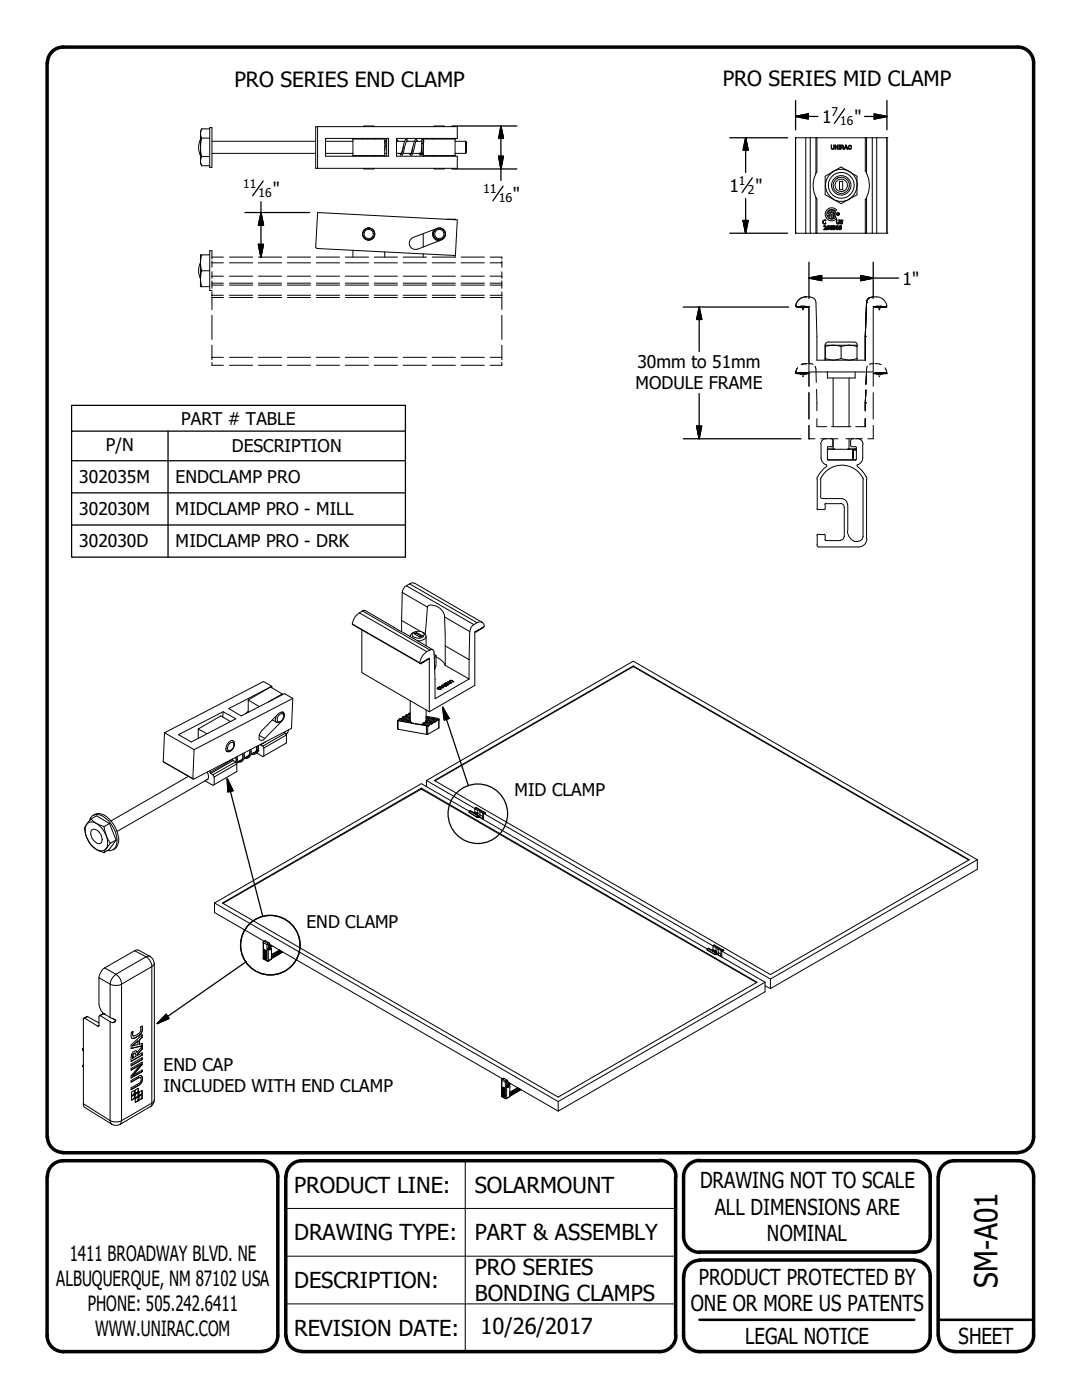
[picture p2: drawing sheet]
<svg xmlns="http://www.w3.org/2000/svg" width="216mm" height="279mm" viewBox="0 0 216 279" stroke-linecap="round" stroke-linejoin="round" font-family="sans-serif">
<defs><g id="words">
<text font-size="6.3" x="199" y="257.1" transform="rotate(-90 199 257.1)">SM-A01</text>
<g font-size="4.4">
<text x="58.7" y="238">PRODUCT LINE:</text>
<text x="94.7" y="238">SOLARMOUNT</text>
<text x="139.7" y="237.1">DRAWING NOT TO SCALE</text>
<text x="142.6" y="242.4">ALL DIMENSIONS ARE</text>
<text x="58.7" y="247.5">DRAWING TYPE:</text>
<text x="94.7" y="247.5">PART &amp; ASSEMBLY</text>
<text x="153" y="247.6">NOMINAL</text>
<text x="58.7" y="257">DESCRIPTION:</text>
<text x="94.7" y="254.4">PRO SERIES</text>
<text x="139.4" y="256.4">PRODUCT PROTECTED BY</text>
<text x="94.7" y="259.7">BONDING CLAMPS</text>
<text x="137.9" y="261.6">ONE OR MORE US PATENTS</text>
<text x="58.7" y="266.6">REVISION DATE:</text>
<text x="95.9" y="266.3">10/26/2017</text>
<text x="148.7" y="268.2">LEGAL NOTICE</text>
<text x="191.3" y="268.2">SHEET</text>
</g>
<g font-size="4.2">
<text x="46.8" y="17.3">PRO SERIES END CLAMP</text>
<text x="144.2" y="17.1">PRO SERIES MID CLAMP</text>
<text x="13.9" y="251.7">1411 BROADWAY BLVD. NE</text>
<text x="11.2" y="256.7">ALBUQUERQUE, NM 87102 USA</text>
<text x="17.5" y="261.7">PHONE: 505.242.6411</text>
<text x="19" y="266.7">WWW.UNIRAC.COM</text>
</g>
<g font-size="3.5">
<text x="164" y="24.4">1</text>
<text x="170.5" y="24.4">&quot;</text>
<text x="54.4" y="38.9">&quot;</text>
<text x="145.5" y="38.2">1</text>
<text x="150.7" y="38.2">&quot;</text>
<text x="180.1" y="56.8">1&quot;</text>
<text x="126.8" y="77.7">MODULE FRAME</text>
<text x="127.2" y="73.5">30mm to 51mm</text>
<text x="36.1" y="84.8">PART # TABLE</text>
<text x="21.1" y="90">P/N</text>
<text x="46.2" y="90.3">DESCRIPTION</text>
<text x="15.8" y="96.5">302035M</text>
<text x="35.1" y="96.5">ENDCLAMP PRO</text>
<text x="15.8" y="102.8">302030M</text>
<text x="35.1" y="102.8">MIDCLAMP PRO - MILL</text>
<text x="15.8" y="109.2">302030D</text>
<text x="35.1" y="109.2">MIDCLAMP PRO - DRK</text>
<text x="102.7" y="158.9">MID CLAMP</text>
<text x="61.2" y="185.2">END CLAMP</text>
<text x="32.6" y="213.7">END CAP</text>
<text x="32.6" y="217.9">INCLUDED WITH END CLAMP</text>
</g>
<text font-size="3.4" x="102.3" y="39.9">&quot;</text>
<text font-size="2.5" x="96.4" y="38.6">11</text>
<g font-size="2.4">
<text x="165.9" y="23.2">7</text>
<text x="167.6" y="25">16</text>
<text x="48.5" y="37.6">11</text>
<text x="51.6" y="39.4">16</text>
<text x="99.5" y="40.4">16</text>
<text x="147.4" y="37">1</text>
<text x="149.2" y="38.8">2</text>
</g>
</g></defs>
<!-- layer: Visible (ANSI) -->
<g fill="none" stroke="#000" stroke-width=".2">
<path d="M40 27.9a3.6 3.6 0 0 0 0 3.1M40.3 31.2l-.3 .9 .3 1M40.3 27.6l-.3 1.8 .3 1.8M40.3 25.7l-.3 1 .3 .9M40.3 25.7l-.3 .5v6.4l.3 .5M40.3 31.2h1.5M40.3 33.1h1.5M40.3 27.6h1.5M40.3 25.7h1.5M41.8 25.5h.5v7.9h-.5zM42.3 30.6h20.7M42.3 28.2h20.7"/>
<path d="M63 25.3h28.2v2.3h-12.1v3.6h12.1v2.4h-28.2zM63.4 25.3v8.3M65 30.6h5.4M65 28.2h5.4M65 27.6h12.5v3.6h-12.5zM70.4 31.1h6.4M70.4 27.7h6.4M70.4 27.6v3.6M72.4 27.6v.1M72.4 31.1v.1M72.5 25.3l.1-.2h1.9l.2 .2M72.5 33.6l.1 .1h1.9l.2-.1"/>
<path d="M74.8 27.6v.1M74.8 31.1v.1M76.8 30.6h.4M76.8 28.2h.1M76.8 27.6v3.6M77.2 27.8l-.4 .8M77.2 28.3l-.4 1.7M77.2 27.6v3.6M79.1 27.8l.3 .4M79.1 30.6h1M79.1 28.2h1.7M79.2 28.1l-.1 .2"/>
<path d="M80.5 30.6h1.5M81.1 28.2h.1M81.1 28.1l-.3 1a2.98 2.98 0 0 1-.7 1.9l-.3-.4M81.1 28.2h1.6M81.4 28.2a.35 .35 0 0 0-.5-.3l-.8 2.8M82 30.6h.1M82.4 30.6h1.6M83 28.2h.1M83 28.2h1.1M83.1 28.1l-.9 2.8a.35 .35 0 0 1-.5-.3M83.3 28.2l-.1-.3-.2-.1-.3 .3-.7 2.6M83.9 30.6h.1"/>
<path d="M84.5 30.6h-.2l.2 .2-.3 .1M84.5 28l-.2-.2-.2 .2v2l-.2 .7M84.5 28.6l-.2 1.9-.3 .5-.4-.4M84.5 28.2h.1M84.5 27.6v3.6M84.5 31.1h6.3M84.5 27.7h6.3M86.4 27.6v.1M86.4 31.1v.1M86.6 25.3l.1-.2h1.9l.1 .2M86.6 33.6l.1 .1h1.9l.1-.1M88.8 27.6v.1"/>
<path d="M88.8 31.1v.1M90.8 30.6h2.1M90.8 28.2h2.1M90.8 27.6v3.6M92.9 28.2v2.4M92.9 28.2l.2 .2v2l-.2 .2M158.7 27.5h.1M158.7 27.5h18.3M158.7 27.5v19M163 27.5v6.7a5.6 5.6 0 0 0 0 5.6v6.7M164.7 35.2l3.1-1.9 1.6 .9 1.6 1v3.7l-3.2 1.7-3.1-1.7zM165.9 29v.6l.2 .1 .3-.1v-.6l-.1 .8-.4-.1z"/>
<path d="M166.3 39.8a3.2 3.2 0 0 0 3.2 0M166.3 34.2a3.2 3.2 0 0 1 4.8 2.8M166.3 34.3a3.1 3.1 0 0 0 0 5.4M166.6 29l.5 .6v-.6h.2v.8l-.5-.7v.7h-.2zM167.4 29h.2v.8h-.2zM167.5 36.2v1.6M167.6 37.8h.1M167.6 37.8h.5M167.7 29h.6v.2l-.2 .2 .3 .4-.4-.4h-.2v.4h-.1zM167.8 29.1h.4l.1 .1-.5 .1zM168.1 36.2h.1M168.1 37.8h.1"/>
<path d="M168.1 36.2h-.5M168.1 36.2v1.6M168.7 29h.1l.4 .8h-.2v-.3h-.3l-.2 .3zM168.8 29.1l.1 .4h-.2zM169.4 29.1l.2-.1 .3 .2-.4-.1-.1 .5 .2 .1 .3-.2a.38 .38 0 0 1-.6 .2 .38 .38 0 0 1 .1-.6zM171 37a3.1 3.1 0 0 1-1.6 2.7M172.7 27.5v6.7a5.2 5.2 0 0 1 0 5.6v6.7M177 27.5h.1M177 27.5v19M40 52.4a3.6 3.6 0 0 0 0 3.2M40 52.5l.3 1.5M40.3 50.9l-.3 1.6"/>
<path d="M40.3 54l-.3 1.6 .3 1.6M40.3 54h1.5M41.8 50.9h-1.8v6.3h1.8M42.3 51.7v-1.7h-.5v8h.5M42.3 52.1v1.2M42.3 54.2v1.4M42.3 56.1v.5M42.3 56.8v.7M42.3 58.2v.9M42.3 59.2v2.6M42.3 51.3h2.3M45.8 51.3h4.6"/>
<path d="M51.6 51.3h4.6M57.3 51.3h4.7M63.1 51.3h4.7M63.4 42.4l27.8 1.5-.3 7.1-27.7-1.4-.2-.3zM68.9 51.3h4.6M70.4 50v1.3M74.7 51.3h4.6M76.8 50.3v1M80.5 51.3h4.6M82.5 47.4a1.24 1.24 0 0 0-.8 1.6 1.24 1.24 0 0 0 1.6 .7M84.5 46.6v2.7M84.5 50.7v.6"/>
<path d="M86.2 51.3h4.7M86.6 45.9a1.37 1.37 0 0 0-.2 1.4 1.37 1.37 0 0 0 1.3 .8M87.2 45.6l-4.7 1.8M87.2 45.5a1.24 1.24 0 0 1 1.6 .8 1.24 1.24 0 0 1-.7 1.6M88 45.6a1.17 1.17 0 0 1 .7 1.7 1.17 1.17 0 0 1-1.9 .2 1.17 1.17 0 0 1 .3-1.8M88.1 47.9l-4.7 1.8M89.2 43.8h1.6v.1M90.8 51v.3M92 51.3h4.6M97.8 51.3h2.3M158.7 46.5h.1M158.7 46.5h18.3"/>
<path d="M160.8 59.2h.1M160.8 59.2h.9M160.8 59.2a2.06 2.06 0 0 0-2 1.8M161.7 59.3a1.11 1.11 0 0 1 1.1 1.1M164.1 44.1l.4-.2h.3v.2h-.5v.2l.2 .3 .2-.1 .1 .1-.5 .1-.2-.3zM164.4 45.1h.4v.3l-.3 .3h.4v.1h-.5l.4-.5-.1-.2-.3 .1zM164.4 45.2h.1M165.1 45.5h.3v.2l-.2 .1zM165.1 43l.3 .4 .4 .2M165.2 45.1l.2-.1-.3 .4 .4 .1-.1 .3h-.2l-.2-.3zM165.2 42.5l.4 .4v.3M165.4 42.9l-.2 .1"/>
<path d="M165.4 42.9l.2 .3M165.4 45.1h.1M165.5 42.4l.4 .4v.8M165.6 42.3l-.2 .1M165.7 45.5l.2-.1 .1 .3h-.3zM165.7 45.1l.4-.1-.4 .4 .4 .1v.3h-.2a.42 .42 0 0 1-.2-.7zM165.8 41.9l-.4 .2-.3 .4M165.9 41.9v.5h-.3v-.1M166.1 45.1h.1M166.2 45.7h.1M166.2 45.1l.2-.1a.43 .43 0 0 1 .3 .5 .43 .43 0 0 1-.5 .3l.4-.3h-.4zM166.3 45.1h.3v.3l-.2 .1z"/>
<path d="M166.3 43.5l-.2 .1M166.4 43.1l.2 .2a.86 .86 0 0 0-.5-1.4v1.7M166.5 42.9l-.1 .3M166.6 42.6h-.3v-.3l.2 .3M166.6 45.4h.1M166.6 42.9h-.3v.6M166.7 42.1a.98 .98 0 0 0-1.4 0 .98 .98 0 0 0 0 1.4 .98 .98 0 0 0 1.4-.1M166.8 42.1l.1-.2a1.3 1.3 0 0 0-1.8-.1 1.3 1.3 0 0 0 0 1.9 1.3 1.3 0 0 0 1.8-.1M166.8 43.4l.1 .2M166.9 43.9h.1l.1 .7h.2l.1-.7h.1v.5a.32 .32 0 0 1-.3 .3 .32 .32 0 0 1-.3-.3zM166.9 45.1l.2 .1 .1 .3-.1 .3-.2-.3zM166.9 45a.41 .41 0 0 1 .4 .4 .41 .41 0 0 1-.4 .4l-.1-.1z"/>
<path d="M167.1 42.9h.1M167.1 42.6l.2 .1M167.1 42.7h.1M167.2 42.7l.2 .2-.1-.4h-.2v.4M167.3 42.7h.1M167.3 42.7h-.1M167.4 45.7h.1M167.4 45.1l.2-.1a.43 .43 0 0 1 .3 .5 .43 .43 0 0 1-.5 .3l.4-.3h-.4zM167.5 45.1h.3v.3l-.2 .1zM167.7 43.9h.4v.2l-.3-.1-.1 .1 .4 .2v.3h-.5v-.1l.4 .1v-.2l-.4-.3zM167.8 45.4h.1M168.1 44.1h.1"/>
<path d="M173.4 59.4l-.4 .4-.1 .6 .1-.6zM174 59.3a1.11 1.11 0 0 0-1.1 1.1M174.1 59.2h.1M174.1 59.2h.8M174.9 59.2a2.06 2.06 0 0 1 2 1.8M177 46.5h.1M42.3 62.9v4.9M42.3 68.9v2.9M42.3 72.3v.6h2.3M45.8 72.9h4.6M51.6 72.9h4.6M57.3 72.9h4.7"/>
<path d="M63.1 72.9h4.7M68.9 72.9h4.6M74.7 72.9h4.6M80.5 72.9h4.6M86.2 72.9h4.7M92 72.9h4.6M97.8 72.9h2.3M158.8 61l.1 .3M158.8 74.4l.1 .1M158.9 74.5h.1M158.9 61.3h.1M158.9 61.2h.1"/>
<path d="M159 74.5h.1M159.1 74.5h.1M159.1 61.2l-.1 .1M159.1 61.2h.1M159.1 73.4l-.3 1M159.1 74.5h.2M159.1 61.2l.1 .1M159.2 74.5h.1M159.2 61.3h.1M159.2 61.2h.1M159.3 74.5h.1M159.3 61.2v.1"/>
<path d="M159.3 61.2h.1M159.4 61.2h.1M159.4 74.5h.1M159.4 61.2v.1M159.4 61.3h.1M159.5 61.2h.1M159.5 74.5h.1M159.6 74.5h.1M159.6 61.2h.1M159.6 61.2l-.1 .1M159.6 74.5h.2M159.6 74.5v.1h.4l.1 .2"/>
<path d="M159.6 61.2l.1 .1M159.7 74.5h.1M159.7 61.3h.1M159.7 61.2h.1M159.8 74.5h.1M159.8 61.3h.2M159.9 74.5h.1M160 74.5h.1M160 61.3h.1M160 61.2h.1M160.1 74.5h.1M160.1 74.5h.2"/>
<path d="M160.1 75l.1 .2 .1-.2M160.2 74.5h.1M160.2 61.3h-.2l.2 .5 .3-.5M160.2 61.3h.1M160.2 61.2h.1M160.3 74.5h.1M160.3 61.3h.2M160.4 74.5h.1M160.5 74.5h.1M160.5 61.3h.1M160.5 61.2h.1M160.5 74.5h.2"/>
<path d="M160.6 74.5h.1M160.6 61.2l-.1 .1M160.7 74.5h.1M160.7 61.2v.1M160.7 61.3h.1M160.7 61.2h.1M160.8 74.5h.1M160.8 72.6h.1M160.8 72.6h.3M160.8 72.6l-.9 .2M160.8 74.5v.1h-.3l-.1 .2M160.8 61.2v.1l-1.2-.1"/>
<path d="M160.8 61.2v.1M160.9 61.2h.1M160.9 74.5h.1M160.9 61.2l.1 .1M161 74.5h.1M161 61.3h.1M161 61.2h.1M161 74.5h.2M161.1 74.5h.1M161.1 61.2l-.1 .1M161.1 61.2l.1 .1M161.2 74.5h.1"/>
<path d="M161.2 61.3h.1M161.2 61.2h.1M161.3 61.3l.1-.1v13h12.8v-13l.2 .1M161.3 74.5h-.1M161.4 74.5h.1M161.4 72.6l.8 .1M161.4 74.5v2.6M161.4 78.4v5.2M162.6 73.1l.2 .6 .1 2.6M162.8 60.4l.2 11.5h9.7v-4.8M162.9 77.7l.1 4.3M164.7 71.6a4.1 4.1 0 0 0 3.1 0"/>
<path d="M164.7 69.2a5.1 5.1 0 0 1 3.1 0M164.7 68.9v3M164.7 68.9h6.3v3M164.7 68.9a.6 .6 0 0 1 .6-.6h5.2a.6 .6 0 0 1 .6 .6M165.1 74.2v1.2h5.5v-1.2M166.2 75.4v9.8M167.8 71.6a4.1 4.1 0 0 0 3.2 0M167.8 69.2a5.1 5.1 0 0 1 3.2 0M167.8 69.2v2.4M169.4 75.4v9.8M172.7 67.1h.1M172.8 77.9l-.1 2.5"/>
<path d="M172.8 77.7l-.1 2.7M172.9 74.2l-.1 2.5M172.9 60.4l-.2 6.7M173.1 73.1l-.2 .6-.1 2.6M174.2 78.4v5.2M174.4 74.5h.1M174.4 74.5h-.2v2.6M174.4 72.6l-.9 .1M174.4 74.5h.2M174.4 61.2h.1M174.5 74.5h.1M174.5 61.3h.1"/>
<path d="M174.6 74.5h.1M174.6 61.2l-.1 .1M174.6 61.2h.1M174.6 72.6l1.2 .2M174.6 61.2l.1 .1M174.7 74.5h.1M174.7 61.2h.1M174.8 74.5h.1M174.8 61.3h.1M174.8 61.2v.1M174.8 61.2h.1M174.9 74.5h.1"/>
<path d="M174.9 74.5v.1h.4v.2M174.9 61.2v.1l1.2-.1M174.9 61.2v.1M174.9 74.5h.2M175 61.2h.1M175 74.5h.1M175 61.3h.1M175.1 74.5h.1M175.1 61.2l-.1 .1M175.1 61.2l.1 .1M175.2 74.5h.1M175.2 61.2h.1"/>
<path d="M175.3 74.5h.1M175.3 61.3h.2M175.3 61.3l.2 .5 .2-.5h-.2M175.3 61.3h.1M175.3 74.5h.2M175.4 74.5h.1M175.4 75l.1 .2 .1-.2M175.5 74.5h.1M175.5 61.2h.1M175.5 61.3h.1M175.6 74.5h.1M175.7 74.5h.1"/>
<path d="M175.7 61.2h.1M175.8 74.5h.1M175.8 61.3h.2M175.8 61.3h.1M175.8 74.5h.2M175.9 74.5h.1M176 74.5h.1M176 61.2h.1M176 61.3h.1M176.1 74.5h.1M176.1 74.5v.1h-.4l-.1 .2M176.1 61.2l-.1 .1"/>
<path d="M176.1 61.2h.1M176.1 61.2l.1 .1M176.2 74.5h.1M176.2 61.2h.1M176.3 74.5h.1M176.3 61.3h.1M176.3 74.5h.2M176.4 61.2h.1M176.4 61.2l-.1 .1M176.4 74.5h.1M176.4 61.2l.1 .1M176.5 74.5h.1"/>
<path d="M176.5 61.2h.1M176.5 61.3h.1M176.6 74.5h.1M176.6 73.4l.3 1M176.6 61.2h.1M176.6 61.2l-.1 .1M176.7 74.5h.1M176.7 61.2v.1M176.7 61.2h.1M176.8 74.5h.1M176.8 61.3h.1M176.9 74.4l-.1 .1"/>
<path d="M177 61l-.2 .3M161.4 87.6h.1M161.4 87.6h1.2M161.4 84.9v2.7M163 83.6v1.6h2M163.1 95.6v5.9M163.1 95.1l-.1 .5M163.7 99.1l.2 .3 .2 .1M163.7 95.4v.2M163.8 95.6v3.5M163.8 87.6h3.4M163.8 95.5a4.7 4.7 0 0 1 4.2-2.7 4.7 4.7 0 0 1 4.2 2.7"/>
<path d="M163.8 88.7v2.7M163.8 91.3a1.49 1.49 0 0 0 1.1 1.5M164.1 99.5h3.8M164.8 92.7l.2 .2-.1 .2-1.2 1.1-.5 1M164.9 87.5a1.17 1.17 0 0 0-1.1 1.2M165.1 89.7h5.2l.1 .2 .2-.3 .3 .3M165.1 89.3v2.3M165.1 89.6l1.5 .1M165.1 91.8h5.7M165.1 91.6l.2 .2M165.3 89.2h.7M165.3 91.8h5.4"/>
<path d="M165.3 89.1l-.2 .2M165.7 87.5l.5 .3v.2M165.9 85.2h3.9M166.2 88.1v.8M166.2 88.9l-.2 .3M166.2 87.6v2M167.9 99.5a1.24 1.24 0 0 1 1.2 1.2M168.8 87.6h3.3M169.2 89.6h.1M169.2 89.6v.1M169.2 89.6h1.7M169.4 87.6v2"/>
<path d="M169.7 88.1v.8M169.7 88.9l.3 .3M170 89.2h.7M170.3 87.5l-.5 .3-.1 .2M170.7 89.1l.2 .2M170.9 91.6l-.2 .2M170.9 89.3v2.3M171 87.5a1.17 1.17 0 0 1 1.2 1.2M171.2 92.7l-.2 .3 1.2 1.2 .6 1M172.1 91.3a1.49 1.49 0 0 1-1 1.5M172.1 88.7v2.7M172.2 95.6v11.4a.98 .98 0 0 1-1 1"/>
<path d="M172.2 95.4l.1 .2M172.7 80.4h.1M172.7 80.4v1.6M172.7 83.6v1.6h-1.9M172.9 95.1l.1 .5M172.9 95.6v12M174.2 84.9v2.7h-1M163 108.7l.2 .4 .2 .1M163 101.5l.2 .2M163.1 106.9v1.8M163.2 106.6l-.2 .2M163.3 106.7h1.1"/>
<path d="M163.3 101.7h1.1M163.4 109.2h7.9M164.4 106.6l.3 .2v.8M164.6 107.7l.2 .2M164.7 101.5l-.3 .2M164.7 100.7v.8M164.8 100.5l-.2 .2M164.8 107.9h2.9M164.8 100.5h2.9M167.7 100.5a.79 .79 0 0 1 .8 .8v5.8M168.4 107.1a.73 .73 0 0 1-.7 .7M169.1 105.9a2.25 2.25 0 0 0 1.5 2.2"/>
<path d="M169.2 100.8v5.1M170.6 108.1h.1M170.8 108.1h.4M173 107.5a1.62 1.62 0 0 1-1.6 1.7M49.5 139.7v2.5M49.5 139.7l2.3 1.3M54.2 137l-1.6-1-19.8 10.2M54.2 137l-8.5 4.4 2.4 1.5 8.7-4.5 1.6 1M54.2 137v.3M56.3 138.5v.1M56.3 138.5l-2.8 1.6M56.3 138.5l-2.3-1.4-4.5 2.6"/>
<path d="M58.4 139.4l-.2 6-19.6 10.1M58.4 139.4l-19.7 10.2M72.2 125.7v8.5l13.5 7.8M80.1 123.8l.2-5.6a2.35 2.35 0 0 1 2.4-1.8l13.5 7.8M80.1 123.8l3.8 2.2M80.1 123.8v2.2M81.9 139.8v4M82.3 126.4a1.56 1.56 0 0 1 2.3 .2 1.28 1.28 0 0 1-1.9 .6l-.3-.2zM82.6 126.2a1 1 0 0 0-.7 .9v-.1M82.7 126.4l.4-.2 1.2 .7-.5 .2zM82.8 126.6l.3-.2 1 .6M83.8 132.4a2.78 2.78 0 0 1 2.6-2.7l.2 .5 .2 9.2 6.8-3.9"/>
<path d="M83.8 132.4l.1 .1M83.9 132.5h.1M84 132.3h.1M84.1 132.3h.1M84.3 126.9h.1M84.3 126.2a.81 .81 0 0 1 .5 1.3l-.9 .4h-.6M84.4 132.1h.1M84.8 126.6l.5-5.4a.66 .66 0 0 1 1-.4 2.64 2.64 0 0 1 2.4 2.3l.1 5.8M85 131.8h.1M85 131.8l.7-.4v10.6M85 131.8l-1.1 .7M85 127v1.9"/>
<path d="M85.3 131.6h.1M85.5 131.5h.1M86.4 129.7l-13.5-7.8a2.19 2.19 0 0 0-2 1.1 2.45 2.45 0 0 0-.5 1.7l13.4 7.7M86.6 130.6l.4 .2M87 131.1a3.7 3.7 0 0 1 1.8 1.7M87 130.8v2l-.3 .8M87 130.8l-.3 .6M87.3 137.4h.1M87.3 137.4h-.1M87.3 137.4v.1M87.6 137.5h.3l-.1-.2h-.4v.2h-.2a.39 .39 0 0 1 .4-.3 .39 .39 0 0 1 .4 .3h-.1M87.6 137.5h.3"/>
<path d="M87.6 137.5v.1M87.7 137l.7 .3M87.7 137v.1M87.7 137l.2 .1M87.9 137.5h.1M87.9 137.4l.1 .1M87.9 137.4v.1M87.9 137.1v.1M88 137.2h.1M88 137.1l.4 .1M88 137.1v.1M88.1 136.8h.5"/>
<path d="M88.1 136.8l.4 .4-.1 .1M88.1 136.8v.1M88.1 136.8l.4 .4M88.1 136.8l.3 .4M88.2 137l-.3 .1M88.2 137h.1M88.2 137l-.2 .1M88.3 136.7h.4M88.3 136.7v.1M88.3 136.7l-.2 .1M88.4 137.2v.1M88.6 136.5l.6 .3-.4 .2h-.2"/>
<path d="M88.6 136.8v.2M88.6 136.8h.1M88.6 137h.1M88.6 136.5v.1M88.6 136.9v.1M88.6 136.5l.2 .2M88.7 136.7h.1M88.7 136.7v.1M88.8 128.9v3.9M88.8 136.3v.2M88.8 136.7h.1M88.8 136.3l.6 .4z"/>
<path d="M88.8 136.7h-.1M88.8 132.8l4.8 2.7M88.8 128.9l4.8 2.7M88.9 136.7l-.3 .1 .2 .2 .3-.2M88.9 136.7l.2 .1M89.1 136.8h.1M89.1 136.3h-.1l.6 .3-.4-.3M89.1 136.3h.7M89.1 136.3h.1M89.1 136.8v.1M89.2 136.3v.1M89.4 136l.6 .3h-.8"/>
<path d="M89.4 136v.1M89.4 136l.4 .3M89.7 136l.1 .1M89.8 136.1l-.1-.2 .2-.1 .7 .2-.6-.2-.3 .2 .2 .1M89.8 136.3l.1 .1M89.8 136.3v.1M89.8 136.1l.3 .2M89.8 136h-.1M93.6 131.6v3.9M94.9 126.1h.1M94.9 126.1h-.2v10.7l-9 5.2M95.2 125.9h.1"/>
<path d="M95.2 125.9l-.3 .2M95.3 125.8h.1M95.3 125.8l-.1 .1M95.9 125.5l.6-.3a.82 .82 0 0 0-.3-1 .82 .82 0 0 0-1 .1 2.15 2.15 0 0 0-1.5 1.7l-.1 5.6M95.9 125.5h.1M95.9 125.5l-.6 .3M96.1 125.3v.1M96.3 125.3h.1M126.4 133l-39.6 22.8M126.4 133l66.9 38.6M126.4 132.9v.1M32.6 152l6 3.5"/>
<path d="M32.6 152l5.9 3.4M32.8 146.2l-.2 5.8M32.8 146.2l5.9 3.4M35.6 146.6l8.9-4.6 2.6 1.4-8.9 4.7zM37.6 154.9l-15.4 8.9M38.5 155.4l.1 .1M38.7 149.6l-.2 5.8M39.6 145.5v1.8M39.6 145.5l1.7 .9M40.9 155.8l1.6 .9 .2-.1M41.3 154.1a1.41 1.41 0 0 1 .2 1.4l-.3 .1M41.5 155.5l-18.1 10.4"/>
<path d="M41.9 153.8l.1 .5 .5 .3M42.5 154.6l.2 .5M42.7 155.1v1.5M44.5 142l-.1 1.1M45.1 149.9h.2M45.7 148.1l.6-.3 .3 .1a1.5 1.5 0 0 1-1.1 2.2l-.2-.1a1.4 1.4 0 0 1 .4-1.9zM45.8 148.4l.2-.2h.5a1.16 1.16 0 0 1-.8 1.7 .85 .85 0 0 1 .1-1.5zM46 149.7a.71 .71 0 0 1-.9 .1M46 144l-1.9-1.1-4.5 2.6M46.3 147.8a.59 .59 0 0 1 .4 .8M46.4 147.8h.1M46.4 151.5v.2l.6 .4"/>
<path d="M47 152.1l.2 .4M47 152.1l-4.5 2.5M47.1 151.1v1M47.2 152.5v1.5l-4.5 2.6M47.2 152.5l-4.5 2.6M47.3 151a1.49 1.49 0 0 1-.1 1.5M48.5 150.4a1 1 0 0 1-.7 1.4M48.7 150.3a1.24 1.24 0 0 1-.1 1.3 1.24 1.24 0 0 1-1.2 .5l.9-.5M49.5 141.9l-.5 .5M49.8 149.7l-.1 .9-.6 .5M50.1 149.6a1.27 1.27 0 0 1-1.4 1.7l1-.6M50.6 150.2h.1"/>
<path d="M51 150h.1M51.2 149v.5a.73 .73 0 0 1-.7 .7M51.2 150.2l1.3 .8 .1-.1M51.4 149.7h.2v.2l-.2-.1M51.4 148.8a1.16 1.16 0 0 1-.1 1.3 1.16 1.16 0 0 1-1.2 .4l1-.5M51.5 148.8v.9M51.6 149.8l-.5 .5M51.9 148.6l.6 .3M52.5 148.9l.1 .4M52.6 149.3v1.6M54.4 143.7l.8 .4M55.1 142.9a.75 .75 0 0 0 .4 1.3l.4-.2"/>
<path d="M55.6 142.8l.5-.4h.3a.78 .78 0 0 1-.1 1.2l-.2 .4-.6 .1a1.01 1.01 0 0 1 .1-1.3zM55.6 142.4l.3-.2h.6a1.19 1.19 0 0 1-.3 1.8l-3.7 3.7h-.6a1.45 1.45 0 0 1 .3-1.8zM56.3 142.1l.2 .1 .1 .7M56.4 142.1h.1M56.7 146.2l.3 .1M57 146.3l.1 .4M57 146.3l-4.5 2.6M57.1 146.7v1.6l-4.5 2.6M57.1 146.7l-4.5 2.6M57.5 145.8v-.1a.68 .68 0 0 1-.5 .8M79.3 143.8l3.7 .7M79.4 143.8l.4-.4 2.1 .4"/>
<path d="M81.9 143.8l.2 .5M81.9 143.3l-1.5-.3-.3 .4M81.9 142.7l-.7-.1-.5 .5M81.9 142.4l-.2-.1-.4 .4M83 144.5l2.3 .3M84.1 157.5l-39.6 22.8M84.1 157.5l66.8 38.6M84.1 157.3v.2M85 142.9l2.4 .5 .2 .2M85 143.8l-.2 .5M85 141.7v2.1M85 143.3l2.2 .5"/>
<path d="M85 143.8l1.6 .3M85.1 155.8v1.2M85.1 155.8l41.3-23.8 68.6 39.6M85.1 155.8l9.6 5.6M85.3 144.8h.1M86 144.5l-.5 .4-.2-.1M86 144.5l-1.4-.3-.6 .4M86.6 144.1l-.4 .4h-.2M86.7 155.8l39.7-22.9 67 38.7-39.7 22.9zM87.2 143.8l-.6 .3M87.6 143.7h.1M87.6 143.7l-.4 .1"/>
<path d="M87.6 143.5v1.8l-2.3 1.3-5.9-1.1-.1-.1v-1.6M17.3 164.5a2.95 2.95 0 0 0 0 2.6M17.3 167.1a4.9 4.9 0 0 0 1.9 2.4M17.3 164.5a1.69 1.69 0 0 0-.3 1.8l.3 .8M17.3 167.1l.9 1.6 1 .8M17.8 163.8a1.63 1.63 0 0 1 2.7-.9 6.1 6.1 0 0 1 2.8 5.4 1.5 1.5 0 0 1-1.9 1.4M18.2 163.4l1 .9M18.2 163.4l-.9 1.1M18.2 163.4l1-.6 2.6 1.5M18.4 165.6a1.61 1.61 0 0 1 1.9 1.5 .95 .95 0 0 1-.5 1.3 2 2 0 0 1-1.4-2.8zM18.5 162.8a2.32 2.32 0 0 1 3.3 .6 6.2 6.2 0 0 1 1.9 4.6 1.86 1.86 0 0 1-1.2 1.6M19.2 164.3a5.6 5.6 0 0 1 2 2.5"/>
<path d="M19.2 164.3a1.4 1.4 0 0 0-1.9 .2M19.2 164.3l1.6 .7M19.2 169.5l1.6 .7M20.8 165l.4 1.8M21.2 169.4a1.38 1.38 0 0 1-2 .1M21.2 166.8a3.4 3.4 0 0 1 0 2.6M21.2 166.8l.8 1.5M21.2 169.4l-.4 .8M21.8 164.3l1.4 3.3M21.8 164.3l-1 .7M22 168.3l-.8 1.1M23.2 167.6l-1.4 1.9-1 .7"/>
<path d="M23.2 167.6l-1.2 .7M93.6 162.1l.3-.3 1.5 1M93.6 162.1h.1M93.6 162.1l1.6 1M93.7 161.9l-9.6-5.5-41.3 23.8M94.7 162.1l.5 .2M94.9 162.4h.1M95 162.4h.1M95 162.3l-.1 .1M95 162.3l.2 .1h-.2zM95 162.3h.1M95 162.4h.2"/>
<path d="M95.1 162.3h.1M95.1 162.4h.1M95.1 162.3l.1 .1M95.1 162.3l-.1 .1M95.2 163.1h.1M95.2 163h.1M95.2 162.4h.1M95.2 163v.1M95.2 162.3l.1 .1-.2 .1M95.2 162.3h.1M95.3 162.4v-.7h.1a.67 .67 0 0 1 .4 .9M95.3 162.9h.1"/>
<path d="M95.3 163h.1M95.3 162.4v.2M95.3 162.9v.1M95.4 162.9h.1M95.4 162.9l45.8 26.5M95.5 162.9l.3 .2M95.5 163v-.2a.21 .21 0 0 0-.3 0 .21 .21 0 0 0 0 .3M95.8 163.1l.5 .3M95.8 162.6l.5 .3M95.8 162.6v.5M96.3 163.4h.1M96.5 162.3h.1"/>
<path d="M96.5 162.3l45.8 26.5M96.5 162.3v1.3M96.5 162.2h.1M96.5 162.2v.1M96.6 162.2h.1M96.6 162.1l-1.7-.9-.2 .2v.9M96.6 162.2v-.1l-.3 .1v1.2M195 171.6v1.9l-41.3 23.8M195 171.6l-41.3 23.8M29.9 190.9a1.56 1.56 0 0 1 .8 1.3M30 190.9l-2.4-1.3h-.4l-6.3 3.6a2.78 2.78 0 0 0-1.2 1.9l.1 5.8a3.5 3.5 0 0 0 2.7 2.4h.2a.41 .41 0 0 1 .4 .6l-.4 .2-.5-.1-2.3-1.3-.2 .2v1.9l-.1 .1-2.7-1.7-.3 .1v17.3l.4 .4 5.3 3.3M30.8 192.3v27.2"/>
<path d="M42.8 180.2v1.9l9.9 5.7M42.8 180.2l68.6 39.6M44.4 180.2l39.7-22.9 67 38.7-39.7 22.9zM52.5 191.2l.1 .2M52.5 188v3.3M52.6 191.4l.7 .4M52.6 187.9l-.1 .2M52.6 187.9l.4-.2 .8 .5v1l-.4 .2 .4-.1M52.8 190.4h.1M52.8 189.9h.1M52.8 190.2h.1M52.8 189.9h.3h-.1"/>
<path d="M52.8 190.4l.3 .1-.3 .1M52.8 190.3l.3 .1M52.8 190.7l.2 .1M52.8 190.9h.2M52.8 191.1l.1-.2v.4M52.8 191.1h.2M52.8 191h.1M52.8 191.1h.1M52.8 190.6l.3 .2M52.8 190.4l.2 .1M52.8 189.9l.3 .2M52.8 190.3h.1"/>
<path d="M52.8 190.9h.1M52.8 190.7h.1M52.8 189.5l.1 .3 .1-.1M52.8 189.5l.1 .2h.1M52.8 190.1l.1 .1M52.8 190.1h.1M52.8 189.5v.2l.2 .1M52.8 190.6h.1M52.8 190.1l.3 .3-.3-.2M52.8 189.8v.1M52.8 190.2v.1M52.8 190.5v.1"/>
<path d="M52.8 190.6v.1M52.8 190.8v.1M52.8 190.9v.2M52.8 191l.2 .1M52.8 189.9h.2M52.9 191.2h.1M52.9 191.3h.1M52.9 191.1h.1M52.9 191h.1M52.9 190.2h.1M53 191.1h.1M53 191.2h.1"/>
<path d="M53 191.3h.1M53 191h.1M53 190.8v.1M53 190.8l.1 .1h-.1M53 190.2h.1M53 190.9h.1M53 190.5h.1M53 190h.1M53 189.9h.1M53 190l.1 .1-.1 .1M53 189.9v.1M53 191v.1"/>
<path d="M53 191.1v.2M53 191.2v.1M53 189.7h.1M53 190.5l-.2 .1M53.1 190.1l-.3-.1v.2M53.1 190.4h.1M53.5 191.8h-.1M53.7 189.2h.1M53.7 189.2l.1 .1M53.8 189.3v.2l.4-.1M53.8 189.3h.1M53.8 188.5l46.4 26.8"/>
<path d="M54.1 188.7l-.3 .1M54.1 189.3l.1 .1M54.2 191.3l-.7 .5M54.2 189.4h.1M54.2 189.4v1.9M55.8 189.6l-1.6 1M56.1 189.8l-1.9 1.1M56.5 190l-2.3 1.3M142.2 189.5l.1-.8 .3-.1 1.5 .9M142.2 189.5l.6 .3M142.2 189.5v.2M142.5 189.9h.1"/>
<path d="M142.6 189.8h.1M142.6 189.8l-.1 .1M142.6 189.8l.1 .1M142.6 189.7v.1M142.7 190.5h.1M142.7 189.9h.1M142.8 189.8l.1-.7a.37 .37 0 0 1 .4 .5v.5M142.8 190.4h.1M142.8 189.8l-.2 .2M142.9 190.4h.1M142.9 190.4l-.2 .1M142.9 189.9v.2"/>
<path d="M142.9 190.4l9.8 5.6M143 190.2l-1.6-1-.3 .3v.1l1.6 .9M143.1 190.3l.2 .3M143.1 190.4l-.2-.2-.2 .3M143.1 190.3h.1M143.1 190.3v.2M143.3 190.6l.5 .3M143.3 190.1l.5 .3M143.3 190.1v.5M143.8 190.9h.1M143.8 190.4v.5M144 189.7h.1"/>
<path d="M144 189.8l9.7 5.6M144 189.7v1.3M144.1 189.7h.1M144.2 189.6l-.3 .1-.1 .7M144.2 189.6h.1M144.2 189.7h.1M144.2 189.6v.1M152.7 196v1.9l-41.3 23.8M152.7 196l-41.3 23.8M152.7 196.7l1 .6M153.7 195.4v1.9M16.5 209.3l.1 .1"/>
<path d="M16.5 209.3l.1 .5M16.6 209.2l-.1 .1M16.6 212.5l-.1 .1 .1 .4M16.7 203.2l.8-.3 2.2 1.3M20.6 202.2l-.8 .5M26.2 215.6l1.9-1a1.36 1.36 0 0 1-.5 2.1l-1.4 .8v-.4l1.4-.8a.8 .8 0 0 0 .3-1.3l-1.7 1zM26.2 212.3l2.2-1.2v.4l-2.2 1.2zM26.2 206l.3-.1v.8a1.38 1.38 0 0 0 1.5-1.7l.4-.2v.4a2.06 2.06 0 0 1-2.1 2l-.1-.4zM26.5 205.9l-.1 .6 .2 .3M26.7 218.4h.1M26.7 219.3h.1M26.7 218.4l-.5 .2"/>
<path d="M26.7 219.3l-.5 .2M26.8 210.2h.2l.1 .6-.6 .4v-.6zM26.8 218.2h.1M26.8 217.7v.5M26.8 218.6v.5M26.8 218.2l-.1 .2M26.8 219.1h.1M26.8 219.1l-.1 .2M26.9 218.2v-.5h-.2l-.4 .2-.1 .7M26.9 219.1v-.5l-.2-.1-.4 .3-.1 .7M26.9 218.2l-.2 .2M26.9 219.1l-.2 .2"/>
<path d="M27.1 210.2l-.5 .1-.1 .5M27.2 209.7l.2 .3M27.4 210l-.3-.3h-.2a1.31 1.31 0 0 0-.7 1.2v.9l2.2-1.2M27.4 210.4v.2M27.4 210.4v.1M27.4 210.5v.1M27.5 219.7h.1M27.5 217.9h.1M27.5 218.8h.1M27.5 207.8h.1M27.5 219.7l-.5 .3M27.5 217.9l-.5 .3"/>
<path d="M27.5 218.8l-.5 .3M27.5 212.8l-1.3 .8M27.5 212.8h.1M27.5 207.8l-1 .9M27.5 207.8v.7l-1 .2M27.6 212.8l-1.4 .8M27.6 219.5v.1M27.6 219.5l-.1 .2M27.6 217.2v.6M27.6 218.1v.5M27.6 219v.5M27.6 217.8l-.1 .1"/>
<path d="M27.6 217.8h.1M27.6 218.6v.1M27.6 218.6l-.1 .2M27.6 219.6v-.6l-.1-.1-.4 .4-.1 .7M27.6 217.8v-.6h-.1l-.4 .3-.1 .7M27.6 218.7v-.6h-.1l-.4 .3-.1 .7M27.6 219.6l-.1 .1M27.6 218.7l-.1 .1M27.8 207.5h.1M27.8 207.5v.9l.6-.2v.5M28.1 215.1l-.3-.1-1.6 1M28.1 212.5l-1.9 2.2v.4l2.2-1.2"/>
<path d="M28.1 212.5l-.5 .3M28.1 212.5l-.6 .3M28.2 214.7a1.32 1.32 0 0 1-.6 1.9l-1.4 .8M28.3 218.4h.1M28.3 219.3h.1M28.3 218.4l-.6 .2M28.3 219.3l-.6 .2M28.3 204.8a1.95 1.95 0 0 1-1.9 2.4M28.3 210.6l-2.1 1.2M28.3 206.6v.4M28.3 208.3v.4M28.3 208.9v.4"/>
<path d="M28.3 210.1v.5M28.3 211.1v.4M28.3 212v.4M28.3 213.6v.3M28.3 217.7v.5M28.3 218.6v.5M28.3 209.3l-.9 1.1M28.3 209.3l.1 .1M28.3 210.6h.1M28.3 218.2v.2M28.3 218.2h.1M28.3 219.1v.2"/>
<path d="M28.3 219.1h.1M28.3 211.5h.1M28.3 211.5l-2.1 1.2M28.3 212.4l-1.8 2.2M28.3 213.9l-2.1 1.2M28.3 212.4l.1 .1M28.3 213.9h.1M28.3 208.7h.1M28.3 208.7l-2.1 .5M28.3 207h.1M28.3 207l-.5 .5M28.4 218.2v-.5h-.1l-.5 .2-.1 .7"/>
<path d="M28.4 209.4l-1 1.1M28.4 210.6v-.5l-1 .5M28.4 207v-.5l-2.2 2v.7M28.4 209.4v-.6l-1 1.2M28.4 212.5v-.5l-2.2 1.2v.4M28.4 213.9v-.3l-1.9 1M28.4 219.1v-.5l-.1-.1-.5 .3-.1 .7M28.4 218.2l-.1 .2M28.4 219.1l-.1 .2M28.4 212.5l-1.9 2.1M28.4 208.7l-2.2 .5M28.4 207l-.6 .5"/>
<path d="M30.8 219.5a1.62 1.62 0 0 1-.8 1.4M100.1 218.7l.1 .2M100.1 215.3l.4-.1 .8 .5v.8l-.1 .2M100.1 218.9l.7 .4M100.2 215.3l-.1 3.4M100.3 217.6l.2-.1v.1M100.3 218.4h.1M100.3 218.6h.1M100.3 218.5h.1M100.3 217l.2 .2 .1-.1M100.3 217l.1 .2 .2-.1M100.3 218.1h.1"/>
<path d="M100.3 218.1l.3 .1-.1 .2M100.3 217.5v.1M100.3 217.6h.1M100.3 217.7h.1M100.3 217l.3 .2M100.3 218.3h.1M100.3 217.9h.1M100.3 217.4h.1M100.3 217.6l.3 .2-.1-.1M100.3 217.4v-.2l.2 .2M100.3 217.9l.3 .1M100.3 217.7l.3 .2"/>
<path d="M100.3 218.3l.2 .1M100.3 218.5v.1M100.3 218.4l.1 .1M100.3 218.4l.1 .2M100.3 218.1l.2 .1M100.3 217.9h.2M100.3 217.4l.3 .2M100.4 218.5h.1M100.4 218.6h.1M100.4 217.6h.1M100.4 218h.1M100.4 217.3h.1"/>
<path d="M100.4 218l.2 .2-.3-.1M100.4 217.6l.1 .1M100.4 217.3l.1 .1M100.5 217.7h.1M100.5 218.6h.1M100.5 218.7h.1M100.5 218.5h.1M100.5 218.4h.1M100.5 217.6h.1M100.5 218.4v.4M100.5 218.5l.1 .1M100.5 217.6v.1"/>
<path d="M100.5 218.4v.3M100.5 218.6v.1M100.5 218.7l.1 .1M100.5 218.8h.1M100.5 218.2v.2M100.5 218.2l.1 .2M100.5 217.9h.1M100.5 217.4h.1M100.5 217.4l.1 .2M100.5 217.9l.1 .1M100.6 218.6h.1M100.6 218.7h.1"/>
<path d="M100.6 218.8h.1M100.6 217.9h.1M100.6 217.1h.1M100.6 217.6h.1M100.6 217.1l-.1 .1M100.6 218h.1M100.6 218.4h.1M100.6 217.6l-.1 .1M100.6 218.6v.2M100.6 218l-.3 .1M101.2 216.7l-.2 .1v.1l.3-.2M101.2 216.7h.1"/>
<path d="M101.3 216.7h.1M101.3 216.7v.3l.4-.2M101.3 216l10.1 5.7M101.7 216.1l-.4 .2M101.7 216.7v.1M101.7 216.8v2.1l-.8 .3M103.3 217.1l-1.6 .9M103.6 217.2l-1.9 1.2M103.9 217.5l-2.2 1.3M111.4 219.8v1.9M22.3 224.4l1 .2 .7-.2M30 220.9l-6.1 3.5"/>
<circle cx="167.9" cy="37" r="1.62"/>
<circle cx="167.9" cy="37" r="1.24"/>
<circle cx="167.9" cy="37" r="1.94"/>
<circle cx="73.6" cy="46.7" r="1.17"/>
<circle cx="73.6" cy="46.7" r=".92"/>
<circle cx="73.6" cy="46.7" r="1.24"/>
<circle cx="87.7" cy="46.7" r=".92"/>
<circle cx="87.7" cy="46.7" r="1.17"/>
<circle cx="167.2" cy="42.7" r=".29"/>
<circle cx="167.2" cy="42.7" r=".22"/>
<circle cx="142.7" cy="189.8" r=".12"/>
</g>
<!-- layer: Visible Narrow (ANSI) -->
<g fill="none" stroke="#000" stroke-width=".2">
<path d="M80.5 29.4l-.4 1.3-.2 .1-.1-.2M82.4 29.4l-.4 1.4-.3-.2M84.1 28.6h.4M84.1 29.4v1l-.2 .4-.3-.2M158.7 27.5v19M160.8 27.5v19M161.7 27.5v19M162.8 27.5v7.1M162.8 39.4v7.1M172.9 27.5v7.1M172.9 39.4v7.1M174.1 27.5v19"/>
<path d="M174.9 27.5v19M177 27.5v19M42.3 52.5h2.3M42.3 55.1h2.3M42.3 56.5h2.3M42.3 56.9h2.3M42.3 58.9h2.3M42.3 59.4h2.3M45.8 52.5h4.6M45.8 55.1h4.6M45.8 56.5h4.6M45.8 56.9h4.6"/>
<path d="M45.8 58.9h4.6M45.8 59.4h4.6M51.6 52.5h4.6M51.6 55.1h4.6M51.6 56.5h4.6M51.6 56.9h4.6M51.6 58.9h4.6M51.6 59.4h4.6M57.3 52.5h4.7M57.3 55.1h4.7M57.3 56.5h4.7M57.3 56.9h4.7"/>
<path d="M57.3 58.9h4.7M57.3 59.4h4.7M63.1 52.5h4.7M63.1 55.1h4.7M63.1 56.5h4.7M63.1 56.9h4.7M63.1 58.9h4.7M63.1 59.4h4.7M68.9 52.5h4.6M68.9 55.1h4.6M68.9 56.5h4.6M68.9 56.9h4.6"/>
<path d="M68.9 58.9h4.6M68.9 59.4h4.6M74.7 52.5h4.6M74.7 55.1h4.6M74.7 56.5h4.6M74.7 56.9h4.6M74.7 58.9h4.6M74.7 59.4h4.6M80.5 52.5h4.6M80.5 55.1h4.6M80.5 56.5h4.6M80.5 56.9h4.6"/>
<path d="M80.5 58.9h4.6M80.5 59.4h4.6M86.2 52.5h4.7M86.2 55.1h4.7M86.2 56.5h4.7M86.2 56.9h4.7M86.2 58.9h4.7M86.2 59.4h4.7M92 52.5h4.6M92 55.1h4.6M92 56.5h4.6M92 56.9h4.6"/>
<path d="M92 58.9h4.6M92 59.4h4.6M97.8 52.5h2.3M97.8 55.1h2.3M97.8 56.5h2.3M97.8 56.9h2.3M97.8 58.9h2.3M97.8 59.4h2.3M100.1 51.3v.4M100.1 52.1v1.2M100.1 54.2v1.4M100.1 56.1v.5"/>
<path d="M100.1 56.8v.7M100.1 58.2v.9M100.1 59.2v2.6M42.3 71.3h2.3M45.8 71.3h4.6M51.6 71.3h4.6M57.3 71.3h4.7M63.1 71.3h4.7M68.9 71.3h4.6M74.7 71.3h4.6M80.5 71.3h4.6M86.2 71.3h4.7"/>
<path d="M92 71.3h4.6M97.8 71.3h2.3M100.1 62.9v4.9M100.1 68.9v2.9M100.1 72.3v.6M158.7 74.3h.1M158.7 61h.1M158.8 74.5h.1M158.8 61.2h.1M158.9 74.5h.1M158.9 61.3h.1M159.1 74.5h.1"/>
<path d="M159.1 61.2h.1M159.2 74.5h.1M159.2 61.3h.1M159.4 74.5h.1M159.4 61.2h.1M159.4 61.3h.1M159.6 74.5h.1M159.6 61.2h.1M159.7 74.5h.1M159.7 61.3h.1M159.9 74.5h.1M159.9 61.2h.1"/>
<path d="M160 74.5h.1M160 61.3h.1M160.1 74.5h.1M160.1 61.2h.1M160.2 74.5h.1M160.2 61.3h.1M160.4 74.5h.1M160.4 61.2h.1M160.5 74.5h.1M160.5 61.3h.1M160.7 74.5h.1M160.7 61.2h.1"/>
<path d="M160.7 61.3h.1M160.9 74.5h.1M160.9 61.2h.1M161 74.5h.1M161 61.3h.1M161.2 74.5h.1M161.2 61.2h.1M161.2 61.3h.1M172.9 60.4h.1M174.4 74.5h.1M174.4 61.3h.1M174.6 74.5h.1"/>
<path d="M174.6 61.2h.1M174.7 74.5h.1M174.7 61.3h.1M174.9 74.5h.1M174.9 61.2h.1M174.9 61.3h.1M175.1 74.5h.1M175.1 61.2h.1M175.2 74.5h.1M175.2 61.3h.1M175.4 74.5h.1M175.4 61.2h.1"/>
<path d="M175.5 74.5h.1M175.5 61.3h.1M175.6 74.5h.1M175.6 61.2h.1M175.7 74.5h.1M175.7 61.3h.1M175.9 74.5h.1M175.9 61.2h.1M176 74.5h.1M176 61.3h.1M176.1 74.5h.1M176.1 61.2h.1"/>
<path d="M176.2 74.5h.1M176.2 61.3h.1M176.4 74.5h.1M176.4 61.2h.1M176.5 74.5h.1M176.5 61.3h.1M176.7 74.5h.1M176.7 61.2h.1M176.7 61.3h.1M170.1 89.7v2.1M170.4 89.8h.1M170.6 89.7h-.3v2.1"/>
<path d="M170.7 89.7h.2M170.8 89.8h.1M80.3 118.2l5 3M81.1 116.9l13.5 7.8M81.7 116.5l13.5 7.8M70.3 124.5l13.5 7.8M71.7 122.3l13.5 7.7M72.3 121.9l13.5 7.8M82.7 126.4v.1M83.1 126.2v.2M84.3 126.9h.1M87.3 137.2v.2"/>
<path d="M87.8 137.5v.1M87.9 137.3v.1M88.3 137.2h.1M88.5 136.7v.1M88.7 136.7v.1M88.7 136.9v.1M88.7 123.1l5 2.9M88.9 136.9v.1M89.8 135.8v.2M89.9 136.1h.1M90.2 135.8v.2M46.4 151.6l-4.5 2.6"/>
<path d="M46.5 151.8l-4.5 2.6M47.1 151.1v1.1M48.5 150.4a1.08 1.08 0 0 1-1.1 1.6M49.8 149.7v.7a.89 .89 0 0 1-1 .9M51.2 149a1.11 1.11 0 0 1-1 1.5M51.7 146.7l1.1 .7M53 148.1l-1 .6M56.1 143.9l.1 .1M79.4 143.8v1.7M79.6 143.6l2.4 .5M79.7 143.5l2.2 .4M80.2 143.3l1.7 .3"/>
<path d="M80.3 143.1l1.6 .3M80.8 142.9l1.1 .2M81 142.7l.9 .2M81.5 142.6h.4M81.5 142.4l.4 .1M84.3 144.5l1.4 .3M84.4 144.3l1.3 .3M84.8 144.1l1.5 .3M84.9 144l1.5 .3M85 143.1l2.6 .5M85 143.2l2.6 .5v1.6M85 143.5l2.1 .4"/>
<path d="M85 143.7l1.9 .3M85.1 144.8v1.8M85.3 144.8v1.8M93.6 162.1l1.5 1M93.7 161.9l1.6 .9M93.8 161.8l1.6 1M94.7 161.4l.6 .3M94.9 161.2l1.6 .9M95 162.4h.1M95.1 162.3v.1M95.2 162.4h.1M95.8 162l.5 .3"/>
<path d="M19.7 195.1l2.3 1.3M20.9 193.2l2.2 1.2M22 196.4a2.58 2.58 0 0 0 2.3 0M22 196.4v6.7M23.1 194.4a2.78 2.78 0 0 0-1.1 2M23.1 194.4a2.33 2.33 0 0 1 1.2 2M24.3 196.4v27.2M26.9 189.7l2.2 1.2M29.1 190.9a2.33 2.33 0 0 1 1.2 2M29.1 190.9l-6 3.5M30 190.9l-.5-.1-.4 .1M30.3 192.9l-6 3.5"/>
<path d="M30.3 192.9v27.3M30.8 192.3l-.1 .2-.4 .4M52.5 191.3h.1M52.5 188l.1 .2M52.6 191.3v.1M52.6 188.2v3.1M52.6 188.2l.7 .3M52.6 191.3l.7 .4M52.6 187.9h.1M52.7 187.9l-.1 .3M52.7 187.9l.7 .4M52.8 190.1h.1"/>
<path d="M52.9 190.2h.1M53 190.9h.1M53 190.8h.1M53 187.8l-.3 .1M53.3 191.7h.2M53.3 191.7v.1M53.3 188.5h.2M53.3 188.5v3.2M53.4 188.3l.1 .2M53.4 188.3l-.1 .2M53.4 189.4h.1M53.5 191.7v.1"/>
<path d="M53.5 188.5v.8M53.5 189.4v2.3M53.7 188.2l-.3 .1M53.7 189.2h.1M53.7 189.2l.1 .1M53.8 188.4l-.3 .1M53.8 189.5h.1M54 188.6l-.2 .2M54.1 188.7l-.3 .1M54.1 189.3l.1 .1M54.2 191.3l-.7 .4M54.3 188.8l-.5 .2"/>
<path d="M54.4 188.8l-.7 .4M55.8 189.6l-1.6 1 1.6-.9M55.9 189.7l-1.7 1.1M56.1 189.8l-1.9 1.1M56.2 189.9l-2 1.2 2.1-1.2M56.4 190l-2.2 1.3M141.1 189.5l1.6 1M141.3 189.3l1.6 .9M141.4 189.3l1.5 .9M142.3 188.8l.6 .4M142.4 188.7l1.6 .9M142.4 188.7l1.6 .8"/>
<path d="M142.6 189.8h.1M142.7 189.9h.1M143.3 189.4l.6 .3M17.5 202.9l-.6 .3M19.7 204.7l-.2 .1M20.5 202.3h.2M20.7 202.3l-.7 .4M20.7 202.3h.1M20.7 202.3l.3 .1M22 203.9v19.7M22.4 203.2l.6 .4M23 203.6h.1"/>
<path d="M23.1 203.8l-.6 .3M26.5 210.8h.1M27.6 216.6v.1M27.6 215.1h.1M30.8 219.5l-.1 .3-.4 .4M100.1 218.7v.1M100.1 215.5v.1M100.1 218.8v.1M100.1 215.3h.2M100.1 215.6v3.2M100.1 215.6l.7 .4M100.1 218.8l.7 .4"/>
<path d="M100.3 215.3l-.2 .3M100.3 215.3l.7 .5M100.3 217.6h.1M100.5 217.6h.1M100.5 218.4h.1M100.5 218.2h.1M100.5 215.2l-.2 .1M100.8 219.2h.3M100.8 219.2v.1M100.8 216h.3M100.8 216v3.2M101 215.8l.1 .2"/>
<path d="M101 215.8l-.2 .2M101 216.9h.1M101 216.8v.1M101.1 219.2l-.1 .1M101.1 216v.8M101.1 216.9v2.3M101.2 216.7h.1M101.2 215.6l-.2 .2M101.3 215.8l-.2 .2M101.3 217h.1M101.6 216.1l-.3 .1M101.6 216.7l.1 .1"/>
<path d="M101.7 216.1l-.4 .2M101.7 218l1.6-.9-1.6 1M101.7 218.8l-.6 .4M101.9 216.2l-.6 .3M101.9 216.3l-.7 .4M103.4 217.2l-1.7 1M103.6 217.3l-1.9 1.1M103.8 217.3l-2.1 1.2 2.1-1.1M103.9 217.4l-2.2 1.4M16.6 220.3l5.4 3.3M22 223.6a2.58 2.58 0 0 0 2.3 0M22 223.6l.3 .7"/>
<path d="M24.3 223.6l-.2 .6-.2 .2M30.3 220.2v.3l-.3 .4M30.3 220.2l-6 3.4"/>
<circle cx="167.9" cy="37" r="2.57"/>
</g>
<g fill="#000">
<circle cx="159.7" cy="61.3" r=".19"/>
<circle cx="159.7" cy="74.5" r=".19"/>
<circle cx="160" cy="74.5" r=".19"/>
<circle cx="160" cy="61.3" r=".19"/>
<circle cx="160.2" cy="74.5" r=".19"/>
<circle cx="160.2" cy="61.3" r=".19"/>
<circle cx="160.5" cy="61.3" r=".19"/>
<circle cx="160.5" cy="74.5" r=".19"/>
<circle cx="160.7" cy="74.5" r=".19"/>
<circle cx="160.7" cy="61.3" r=".19"/>
<circle cx="174.9" cy="74.5" r=".19"/>
<circle cx="175.1" cy="74.5" r=".19"/>
<circle cx="175.4" cy="74.5" r=".19"/>
<circle cx="175.6" cy="74.5" r=".19"/>
<circle cx="175.9" cy="74.5" r=".19"/>
<circle cx="54.1" cy="189.3" r=".19"/>
</g>
<g fill="none" stroke="#000" stroke-width=".38">
<path d="M159.6 61.2l.1 .1M159.6 74.5h.1M159.8 61.2l.2 .1M159.8 74.5h.2M160.1 61.2l.1 .1M160.1 74.5h.1M160.3 61.2l.2 .1M160.3 74.5h.2M160.6 61.2l.1 .1M160.6 74.5h.1M174.9 61.2l.1 .1M174.9 74.5h.1"/>
<path d="M175.1 61.2l.2 .1M175.1 74.5h.2M175.4 61.2l.1 .1M175.4 74.5h.1M175.6 61.2l.2 .1M175.6 74.5h.2M175.9 61.2l.1 .1M175.9 74.5h.1M54.1 189.3l-.3 .2M101.7 216.7l-.4 .2"/>
</g>
<!-- layer: Title (ANSI) -->
<path d="M139.6 263.4h42.8M187.2 263.4h19" fill="none" stroke="#000" stroke-width=".51"/>
<!-- layer: Border (ANSI) -->
<g fill="none" stroke="#000" stroke-width=".7">
<path d="M9.4 12.6v214.3M12.6 9.4h190.5M12.6 9.4a3.1 3.1 0 0 0-3.1 3.1M203.1 9.4a3.1 3.1 0 0 1 3.1 3.1M206.2 12.6v214.3a3.1 3.1 0 0 1-3.1 3.1M9.4 234.8v31.8M9.5 226.9a3.1 3.1 0 0 0 3.1 3.1M12.6 231.6h39.7a3.1 3.1 0 0 1 3.1 3.2v31.8M12.6 230.1h190.5M12.6 231.6a3.1 3.1 0 0 0-3.1 3.2M57 234.8v31.8M131.6 231.6h-71.4a3.1 3.1 0 0 0-3.1 3.2"/>
<path d="M131.7 231.6a3.2 3.2 0 0 1 3.2 3.2M134.8 234.8v31.8M139.6 231.6h42.8M139.6 231.6a3.2 3.2 0 0 0-3.2 3.2v11.9M182.5 231.6a3.1 3.1 0 0 1 3.1 3.2v11.9M187.2 234.8v31.8M190.4 231.6h12.7M190.4 231.6a3.1 3.1 0 0 0-3.1 3.2M203.1 231.6a3.1 3.1 0 0 1 3.1 3.2v31.8M136.4 246.7a3.2 3.2 0 0 0 3.2 3.2M136.4 254.6v12M139.6 251.5h42.8"/>
<path d="M139.6 249.9h42.8M139.6 251.5a3.1 3.1 0 0 0-3.1 3.2M182.5 251.5a3.1 3.1 0 0 1 3.1 3.2M185.6 246.7a3.1 3.1 0 0 1-3.1 3.2M185.6 254.6v12M9.4 266.5a3.2 3.2 0 0 0 3.2 3.2M12.6 269.7h39.7M55.4 266.5a3.1 3.1 0 0 1-3.1 3.2M57.1 266.5a3.1 3.1 0 0 0 3.1 3.2M134.9 266.5a3.2 3.2 0 0 1-3.2 3.2h-71.5M136.4 266.5a3.2 3.2 0 0 0 3.2 3.2M139.6 269.7h42.8"/>
<path d="M185.6 266.5a3.1 3.1 0 0 1-3.1 3.2M187.3 266.5a3.1 3.1 0 0 0 3.1 3.2M190.4 269.7h12.7M206.2 266.5a3.1 3.1 0 0 1-3.1 3.2"/>
</g>
<path d="M92.8 231.6v38.1M57 241.2h77.8M57 250.7h77.8M57 260.2h77.8" fill="none" stroke="#000" stroke-width=".2"/>
<!-- layer: Symbol (ANSI) -->
<g fill="none" stroke="#000" stroke-width=".25">
<path d="M14.3 86v-5.1h66.6v5.1M14.3 91.9h66.6M14.3 98.4h66.6M33.5 86v25.2M80.9 86h-66.6v5.9M80.9 86v25.2h-66.6v-19.3M14.3 104.8h66.6M45.3 155.4l1.2 2.4-1 .3zM45.3 155.4l7.2 27.5M88.3 141.2l1.3 2.2-1 .3zM88.3 141.2l5.2 15.6M49.1 192l-17.7 12.3"/>
<path d="M33.1 202.4l.6 .9-2.3 1z"/>
</g>
<path d="M45.3 155.4l1.2 2.4zM45.3 155.4l1.2 2.4-1 .3zM88.3 141.2l1.3 2.2zM88.3 141.2l1.3 2.2-1 .3zM33.1 202.4l-1.7 1.9zM33.1 202.4l.6 .9-2.3 1z" fill="#000" stroke="#000" stroke-width=".25"/>
<!-- layer: Sketch Geometry (ANSI) -->
<g fill="none" stroke="#000" stroke-width=".25">
<circle cx="95.3" cy="162.4" r="5.9"/>
<circle cx="53.9" cy="188.6" r="5.9"/>
</g>
<!-- layer: Dimension (ANSI) -->
<g fill="none" stroke="#000" stroke-width=".25">
<path d="M52.5 36.1l-2.1 3M90.2 33.7h12.9M90.2 25.1h12.9M99.5 31.2h1l-.6 2.5zM99.9 25.1l.6 2.5h-1zM99.9 25.1v10.9M100.4 37.1l-2 3M145.6 27.5h11.6M148.8 27.5l.5 2.5h-1zM148.8 27.5v6.9M148.8 39.6v6.9M150.1 35.5l-2 2.9"/>
<path d="M158.7 23.2l2.6-.5v1zM158.7 23.2h4.5M158.7 20.1v5.8M168.5 21.7l-2 2.9M172.5 23.2h4.5M174.4 22.7l2.6 .5-2.6 .5zM177 20.1v5.8M48.9 42.4h12.9M51.6 48.8h1l-.5 2.5zM52.1 42.4l.5 2.6h-1zM52.1 40.3v11M145.6 46.5h11.6"/>
<path d="M148.3 44h1l-.5 2.5zM161.4 55.5l2.6-.5v1zM161.4 55.5h17.9M161.4 52.3v7.3M171.8 55l2.4 .5-2.4 .5zM174.2 52.3v7.3M136.3 61.3h21.1M139.5 61.3l.5 2.5h-1zM139.5 61.3v8.9M139.5 78.5v9.1M136.3 87.6h23.5M139 85h1l-.5 2.6z"/>
</g>
<g fill="#000" stroke="#000" stroke-width=".25">
<path d="M99.5 31.2l.4 2.5zM99.5 31.2h1l-.6 2.5zM99.9 25.1l.6 2.5zM99.9 25.1l.6 2.5h-1zM148.8 27.5l.5 2.5zM148.8 27.5l.5 2.5h-1zM158.7 23.2l2.6-.5zM158.7 23.2l2.6-.5v1zM174.4 23.7l2.6-.5zM174.4 22.7l2.6 .5-2.6 .5zM51.6 48.8l.5 2.5zM51.6 48.8h1l-.5 2.5z"/>
<path d="M52.1 42.4l.5 2.6zM52.1 42.4l.5 2.6h-1zM148.3 44l.5 2.5zM148.3 44h1l-.5 2.5zM161.4 55.5l2.6-.5zM161.4 55.5l2.6-.5v1zM171.8 56l2.4-.5zM171.8 55l2.4 .5-2.4 .5zM139.5 61.3l.5 2.5zM139.5 61.3l.5 2.5h-1zM139 85l.5 2.6zM139 85h1l-.5 2.6z"/>
</g>
<use href="#words"/>
</svg>
